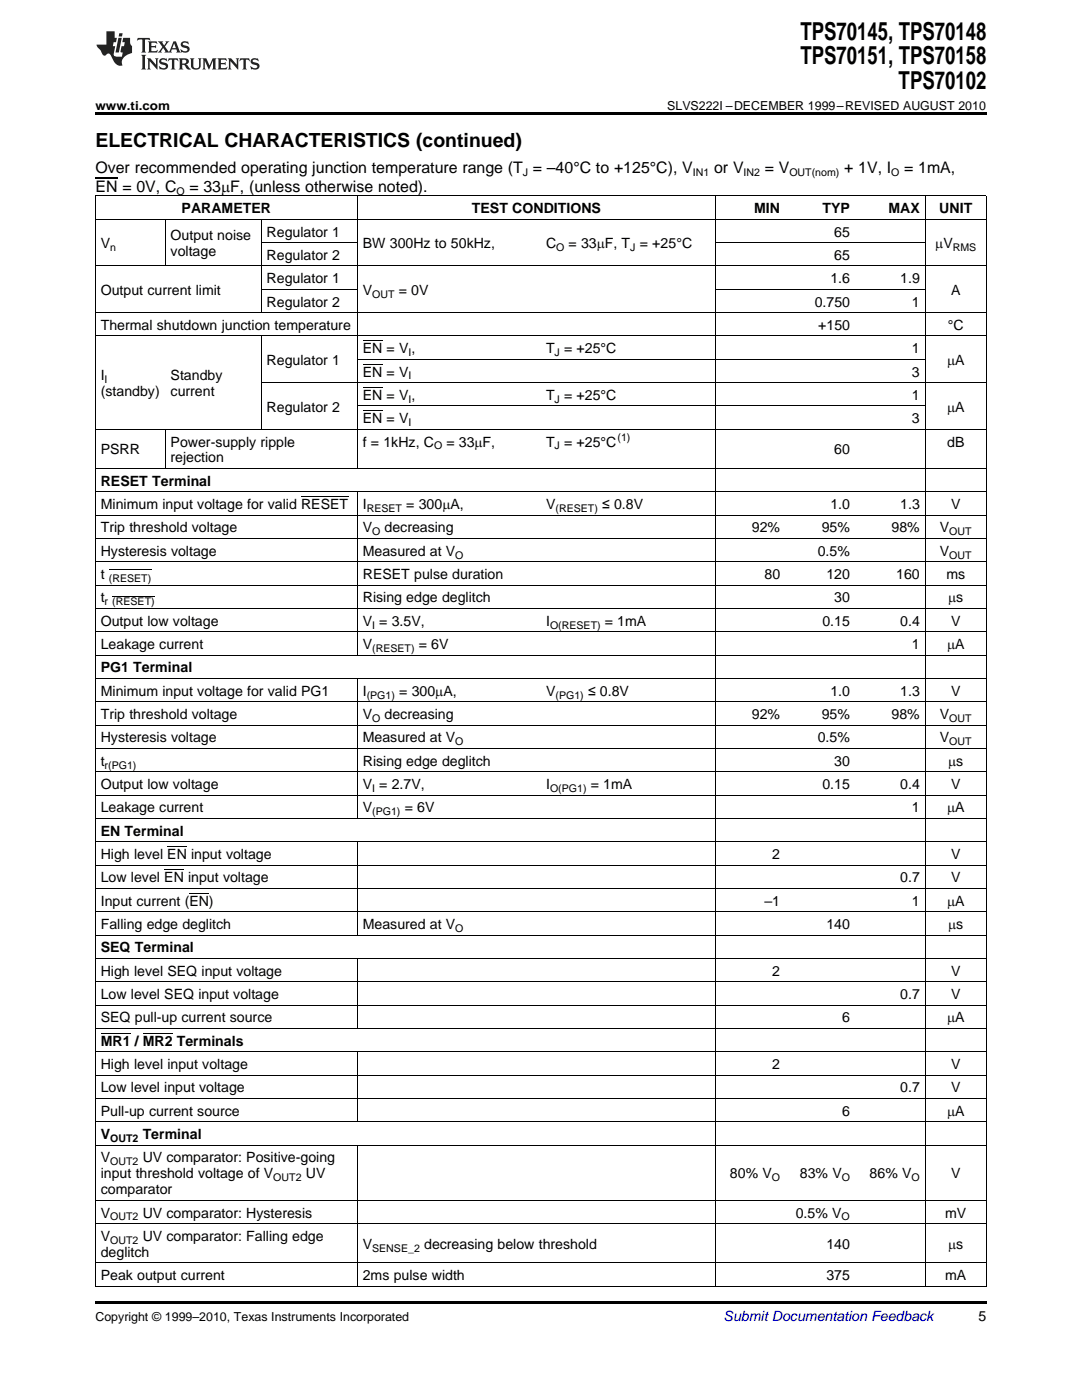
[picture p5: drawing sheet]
<svg xmlns="http://www.w3.org/2000/svg" width="216mm" height="279mm" viewBox="0 0 216 279" stroke-linecap="round" stroke-linejoin="round" font-family="sans-serif">
<defs><g id="words">
<g font-size="4.9">
<text x="159.7" y="7.9">TPS70145, TPS70148</text>
<text x="159.7" y="12.8">TPS70151, TPS70158</text>
<text x="179.3" y="17.8">TPS70102</text>
</g>
<text font-size="3.9" x="19" y="29.3">ELECTRICAL CHARACTERISTICS (continued)</text>
<g font-size="3.2">
<text x="19" y="34.4">Over recommended operating junction temperature range (T = –40°C to +125°C), V</text>
<text x="142.5" y="34.4">or V</text>
<text x="152.6" y="34.4">= V</text>
<text x="168.5" y="34.4">+ 1V, I</text>
<text x="180.4" y="34.4">= 1mA,</text>
<text x="19" y="38.3">EN = 0V, C</text>
<text x="37.8" y="38.3">= 33mF, (unless otherwise noted).</text>
</g>
<g font-size="2.8">
<text x="34" y="47.9">Output noise</text>
<text x="36.2" y="42.5">PARAMETER</text>
<text x="53.2" y="47.2">Regulator 1</text>
<text x="94.2" y="42.5">TEST CONDITIONS</text>
<text x="150.5" y="42.5">MIN</text>
<text x="164.1" y="42.5">TYP</text>
<text x="166.5" y="47.2">65</text>
<text x="177.3" y="42.5">MAX</text>
<text x="187.4" y="42.5">UNIT</text>
<text x="20.1" y="49.5">V</text>
<text x="34" y="51.1">voltage</text>
<text x="53.2" y="51.9">Regulator 2</text>
<text x="72.4" y="49.5">BW 300Hz to 50kHz,</text>
<text x="109" y="49.5">C</text>
<text x="113.5" y="49.5">= 33mF, T = +25°C</text>
<text x="166.5" y="51.9">65</text>
<text x="186.6" y="49.5">mV</text>
<text x="20.1" y="58.8">Output current limit</text>
<text x="53.2" y="56.5">Regulator 1</text>
<text x="72.4" y="58.8">V</text>
<text x="79.6" y="58.8">= 0V</text>
<text x="165.7" y="56.5">1.6</text>
<text x="179.6" y="56.5">1.9</text>
<text x="189.8" y="58.8">A</text>
<text x="20.1" y="65.8">Thermal shutdown junction temperature</text>
<text x="53.2" y="61.2">Regulator 2</text>
<text x="162.6" y="61.2">0.750</text>
<text x="163.3" y="65.8">+150</text>
<text x="182" y="61.2">1</text>
<text x="189.2" y="65.8">°C</text>
<text x="72.4" y="70.5">EN = V ,</text>
<text x="109" y="70.5">T = +25°C</text>
<text x="182" y="70.5">1</text>
<text x="20.1" y="75.9">I</text>
<text x="34" y="75.9">Standby</text>
<text x="53.2" y="72.8">Regulator 1</text>
<text x="72.4" y="75.1">EN = V</text>
<text x="182" y="75.1">3</text>
<text x="189" y="72.8">mA</text>
<text x="20.1" y="79.1">(standby)</text>
<text x="34" y="79.1">current</text>
<text x="53.2" y="82.1">Regulator 2</text>
<text x="72.4" y="79.8">EN = V ,</text>
<text x="109" y="79.8">T = +25°C</text>
<text x="182" y="79.8">1</text>
<text x="189" y="82.1">mA</text>
<text x="34" y="89.1">Power-supply ripple</text>
<text x="72.4" y="84.5">EN = V</text>
<text x="72.4" y="89.1">f = 1kHz, C</text>
<text x="89.1" y="89.1">= 33mF,</text>
<text x="109" y="89.1">T = +25°C</text>
<text x="182" y="84.5">3</text>
<text x="189" y="89.1">dB</text>
<text x="20.1" y="90.7">PSRR</text>
<text x="34" y="92.3">rejection</text>
<text x="166.5" y="90.7">60</text>
<text x="20.1" y="96.9">RESET Terminal</text>
<text x="20.1" y="101.6">Minimum input voltage for valid RESET</text>
<text x="72.4" y="101.6">I</text>
<text x="81.1" y="101.6">= 300mA,</text>
<text x="109" y="101.6">V</text>
<text x="120.2" y="101.6">≤ 0.8V</text>
<text x="165.7" y="101.6">1.0</text>
<text x="179.6" y="101.6">1.3</text>
<text x="189.8" y="101.6">V</text>
<text x="20.1" y="106.3">Trip threshold voltage</text>
<text x="72.4" y="106.3">V</text>
<text x="76.7" y="106.3">decreasing</text>
<text x="150" y="106.3">92%</text>
<text x="164" y="106.3">95%</text>
<text x="177.9" y="106.3">98%</text>
<text x="187.5" y="106.3">V</text>
<text x="20.1" y="110.9">Hysteresis voltage</text>
<text x="72.4" y="110.9">Measured at V</text>
<text x="163.2" y="110.9">0.5%</text>
<text x="187.5" y="110.9">V</text>
<text x="20.1" y="115.6">t</text>
<text x="72.4" y="115.6">RESET pulse duration</text>
<text x="152.5" y="115.6">80</text>
<text x="164.9" y="115.6">120</text>
<text x="178.8" y="115.6">160</text>
<text x="188.8" y="115.6">ms</text>
<text x="20.1" y="120.2">t</text>
<text x="20.1" y="124.9">Output low voltage</text>
<text x="72.4" y="120.2">Rising edge deglitch</text>
<text x="72.4" y="124.9">V = 3.5V,</text>
<text x="109" y="124.9">I</text>
<text x="120.7" y="124.9">= 1mA</text>
<text x="164.1" y="124.9">0.15</text>
<text x="166.5" y="120.2">30</text>
<text x="179.6" y="124.9">0.4</text>
<text x="189.2" y="120.2">ms</text>
<text x="189.8" y="124.9">V</text>
<text x="20.1" y="129.5">Leakage current</text>
<text x="72.4" y="129.5">V</text>
<text x="83.6" y="129.5">= 6V</text>
<text x="182" y="129.5">1</text>
<text x="189" y="129.5">mA</text>
<text x="20.1" y="134.2">PG1 Terminal</text>
<text x="20.1" y="138.9">Minimum input voltage for valid PG1</text>
<text x="20.1" y="143.5">Trip threshold voltage</text>
<text x="72.4" y="138.9">I</text>
<text x="72.4" y="143.5">V</text>
<text x="76.7" y="143.5">decreasing</text>
<text x="79.7" y="138.9">= 300mA,</text>
<text x="109" y="138.9">V</text>
<text x="117.3" y="138.9">≤ 0.8V</text>
<text x="150" y="143.5">92%</text>
<text x="164" y="143.5">95%</text>
<text x="165.7" y="138.9">1.0</text>
<text x="177.9" y="143.5">98%</text>
<text x="179.6" y="138.9">1.3</text>
<text x="187.5" y="143.5">V</text>
<text x="189.8" y="138.9">V</text>
<text x="20.1" y="148.2">Hysteresis voltage</text>
<text x="72.4" y="148.2">Measured at V</text>
<text x="163.2" y="148.2">0.5%</text>
<text x="187.5" y="148.2">V</text>
<text x="20.1" y="152.8">t</text>
<text x="72.4" y="152.8">Rising edge deglitch</text>
<text x="166.5" y="152.8">30</text>
<text x="189.2" y="152.8">ms</text>
<text x="20.1" y="157.5">Output low voltage</text>
<text x="72.4" y="157.5">V = 2.7V,</text>
<text x="109" y="157.5">I</text>
<text x="117.9" y="157.5">= 1mA</text>
<text x="164.1" y="157.5">0.15</text>
<text x="179.6" y="157.5">0.4</text>
<text x="189.8" y="157.5">V</text>
<text x="20.1" y="162.1">Leakage current</text>
<text x="20.1" y="166.8">EN Terminal</text>
<text x="72.4" y="162.1">V</text>
<text x="80.8" y="162.1">= 6V</text>
<text x="182" y="162.1">1</text>
<text x="189" y="162.1">mA</text>
<text x="20.1" y="171.4">High level EN input voltage</text>
<text x="154.1" y="171.4">2</text>
<text x="189.8" y="171.4">V</text>
<text x="20.1" y="176.1">Low level EN input voltage</text>
<text x="179.6" y="176.1">0.7</text>
<text x="189.8" y="176.1">V</text>
<text x="20.1" y="180.8">Input current (EN)</text>
<text x="20.1" y="185.4">Falling edge deglitch</text>
<text x="72.4" y="185.4">Measured at V</text>
<text x="152.5" y="180.8">–1</text>
<text x="164.9" y="185.4">140</text>
<text x="182" y="180.8">1</text>
<text x="189" y="180.8">mA</text>
<text x="189.2" y="185.4">ms</text>
<text x="20.1" y="190.1">SEQ Terminal</text>
<text x="20.1" y="194.7">High level SEQ input voltage</text>
<text x="154.1" y="194.7">2</text>
<text x="189.8" y="194.7">V</text>
<text x="20.1" y="199.4">Low level SEQ input voltage</text>
<text x="179.6" y="199.4">0.7</text>
<text x="189.8" y="199.4">V</text>
<text x="20.1" y="204">SEQ pull-up current source</text>
<text x="20.1" y="208.7">MR1 / MR2 Terminals</text>
<text x="168" y="204">6</text>
<text x="189" y="204">mA</text>
<text x="20.1" y="213.4">High level input voltage</text>
<text x="154.1" y="213.4">2</text>
<text x="189.8" y="213.4">V</text>
<text x="20.1" y="218">Low level input voltage</text>
<text x="179.6" y="218">0.7</text>
<text x="189.8" y="218">V</text>
<text x="20.1" y="222.7">Pull-up current source</text>
<text x="20.1" y="227.3">V</text>
<text x="28.5" y="227.3">Terminal</text>
<text x="168" y="222.7">6</text>
<text x="189" y="222.7">mA</text>
<text x="20.1" y="232">V</text>
<text x="28.5" y="232">UV comparator: Positive-going</text>
<text x="20.1" y="235.2">input threshold voltage of V</text>
<text x="20.1" y="238.3">comparator</text>
<text x="61" y="235.2">UV</text>
<text x="145.7" y="235.2">80% V</text>
<text x="159.6" y="235.2">83% V</text>
<text x="173.5" y="235.2">86% V</text>
<text x="189.8" y="235.2">V</text>
<text x="20.1" y="243">V</text>
<text x="28.5" y="243">UV comparator: Hysteresis</text>
<text x="158.8" y="243">0.5% V</text>
<text x="188.6" y="243">mV</text>
<text x="20.1" y="247.6">V</text>
<text x="20.1" y="250.8">deglitch</text>
<text x="28.5" y="247.6">UV comparator: Falling edge</text>
<text x="72.4" y="249.2">V</text>
<text x="84.6" y="249.2">decreasing below threshold</text>
<text x="164.9" y="249.2">140</text>
<text x="189.2" y="249.2">ms</text>
<text x="20.1" y="255.5">Peak output current</text>
<text x="72.4" y="255.5">2ms pulse width</text>
<text x="164.9" y="255.5">375</text>
<text x="188.6" y="255.5">mA</text>
<text x="195.3" y="263.6">5</text>
</g>
<text font-size="2.8" fill="#0000c8" x="144.4" y="263.6">Submit Documentation Feedback</text>
<g font-size="2.5">
<text x="19" y="21.9">www.ti.com</text>
<text x="133.1" y="21.9">SLVS222I –DECEMBER 1999–REVISED AUGUST 2010</text>
<text x="19" y="263.6">Copyright © 1999–2010, Texas Instruments Incorporated</text>
</g>
<g font-size="2.1">
<text x="104.3" y="35.1">J</text>
<text x="138.3" y="35.1">IN1</text>
<text x="148.4" y="35.1">IN2</text>
<text x="157.5" y="35.1">OUT(nom)</text>
<text x="177.8" y="35.1">O</text>
<text x="35.2" y="38.9">O</text>
<text x="22" y="50.1">n</text>
<text x="111" y="50.1">O</text>
<text x="125.8" y="50.1">J</text>
<text x="190.1" y="50.1">RMS</text>
<text x="74.3" y="59.4">OUT</text>
<text x="81.5" y="71">I</text>
<text x="110.7" y="71">J</text>
<text x="20.9" y="76.4">I</text>
<text x="81.5" y="75.7">I</text>
<text x="81.5" y="80.4">I</text>
<text x="110.7" y="80.4">J</text>
<text x="81.5" y="85">I</text>
<text x="86.6" y="89.7">O</text>
<text x="110.7" y="89.7">J</text>
<text x="123.2" y="88">(1)</text>
<text x="73.2" y="102.2">RESET</text>
<text x="74.3" y="106.8">O</text>
<text x="110.8" y="102.2">(RESET)</text>
<text x="189.4" y="106.8">OUT</text>
<text x="90.8" y="111.5">O</text>
<text x="189.4" y="111.5">OUT</text>
<text x="21.7" y="116.1">(RESET)</text>
<text x="20.9" y="120.8">r (RESET)</text>
<text x="74.3" y="125.4">I</text>
<text x="109.7" y="125.4">O(RESET)</text>
<text x="74.3" y="130.1">(RESET)</text>
<text x="73.2" y="139.4">(PG1)</text>
<text x="110.8" y="139.4">(PG1)</text>
<text x="74.3" y="144.1">O</text>
<text x="90.8" y="148.7">O</text>
<text x="189.4" y="144.1">OUT</text>
<text x="189.4" y="148.7">OUT</text>
<text x="20.9" y="153.4">r(PG1)</text>
<text x="74.3" y="158">I</text>
<text x="109.7" y="158">O(PG1)</text>
<text x="74.3" y="162.7">(PG1)</text>
<text x="90.8" y="186">O</text>
<text x="22" y="227.9">OUT2</text>
<text x="22" y="232.6">OUT2</text>
<text x="54.5" y="235.7">OUT2</text>
<text x="154" y="235.7">O</text>
<text x="168" y="235.7">O</text>
<text x="181.9" y="235.7">O</text>
<text x="22" y="243.6">OUT2</text>
<text x="167.9" y="243.6">O</text>
<text x="22" y="248.2">OUT2</text>
<text x="74.3" y="249.8">SENSE_2</text>
</g>
</g></defs>
<g fill="#231f20">
<path d="M27.5 7.6l-.1 .5 .4-.2h.6v.1v2.1l-.2 .4h1l-.3-.4v-2.1l.1-.1h.5l.5 .2-.2-.5zM29.5 8.3l.2 .3v1.5l-.2 .4h1.8l.2-.6a1.04 1.04 0 0 1-1.3 .2v-.7h.6l.3 .2v-.6l-.3 .2h-.6v-.6l.8-.1 .4 .3-.2-.5zM31.5 8.3l.9 1.1-.9 1.1h.8l-.2-.2 .5-.7 .4 .7-.2 .2h1.5l-.1-.2 .1-.4h.9l.1 .4-.2 .2h1l-.3-.3-.7-1.9h-.5l-.9 2-.8-1 .9-1h-.8l.1 .3-.3 .5-.4-.6 .2-.2zM34.7 8.6l.4 1h-.7zM36.3 8.4a.63 .63 0 0 0-.2 .7 .63 .63 0 0 0 .6 .4l.6 .2 .1 .2a.75 .75 0 0 1-.7 .4 .75 .75 0 0 1-.6-.5l.1 .7 .1-.1a1.11 1.11 0 0 0 1.5-.6 1.13 1.13 0 0 0-1.2-.8l-.1-.4a1.04 1.04 0 0 1 1.2 .2l-.2-.5-.1 .1-.5-.2zM28.2 10.9l.2 .4v2.2l-.2 .4h1l-.3-.4v-2.2l.3-.4zM29.3 11.6l.3 .4v1.5l-.3 .4h.8l-.2-.4v-1.3l1.5 1.7v-1.9l.2-.4h-.7l.2 .4v.9l-1.1-1.3zM32 11.8a.62 .62 0 0 0-.2 .7 .62 .62 0 0 0 .6 .4l.6 .1 .1 .3a.76 .76 0 0 1-.7 .3 .76 .76 0 0 1-.6-.4l.1 .7 .1-.1a1.11 1.11 0 0 0 1.5-.6 1.13 1.13 0 0 0-1.2-.8l-.1-.4a1.04 1.04 0 0 1 1.2 .2l-.2-.6-.1 .1-.5-.1zM33.7 11.6l-.2 .6a.61 .61 0 0 1 .8-.3v1.6l-.2 .4h.9l-.2-.4v-1.6a.63 .63 0 0 1 .8 .3l-.2-.6zM35.6 11.6l.3 .4v1.5l-.3 .4h1l-.2-.2v-.8l.5 .2a.76 .76 0 0 0 1.2 .7l-1-1a.58 .58 0 0 0 .6-.5 .58 .58 0 0 0-.5-.6zM36.4 11.9h.1a.45 .45 0 0 1 .5 .1 .45 .45 0 0 1 .1 .5l-.7 .2zM37.9 11.6l.2 .2a2.17 2.17 0 0 0 .3 1.9 .99 .99 0 0 0 1.6-.6v-1.1l.2-.4h-.7l.2 .2a1.92 1.92 0 0 1-.2 1.8 .6 .6 0 0 1-.9-.5v-1.1l.2-.4zM40.4 11.6l.2 .4v1.5l-.2 .4h.7l-.2-.4v-1.4l.8 1.8 .8-1.8v1.4l-.2 .4h.9l-.2-.4v-1.5l.2-.4h-.8l-.6 1.5-.6-1.5zM43.4 11.6l.2 .4v1.5l-.2 .4h1.8l.2-.6a1.04 1.04 0 0 1-1.3 .1v-.6h.5l.4 .2v-.6l-.4 .2h-.5v-.7h.8l.3 .3-.1-.6zM45.5 11.6l.2 .4v1.5l-.2 .4h.7l-.2-.4v-1.3l1.5 1.7v-1.9l.2-.4h-.7l.2 .4v.9l-1.1-1.3zM47.9 11.6l-.1 .6a.61 .61 0 0 1 .8-.3v1.6l-.3 .4h1l-.3-.4 .1-1.6a.63 .63 0 0 1 .7 .3l-.1-.6zM50.2 11.8a.62 .62 0 0 0-.2 .7 .62 .62 0 0 0 .6 .4l.6 .1 .2 .3a.76 .76 0 0 1-.8 .3 .76 .76 0 0 1-.6-.4l.1 .7 .2-.1a1.11 1.11 0 0 0 1.5-.6 1.13 1.13 0 0 0-1.3-.8l-.1-.4a1.04 1.04 0 0 1 1.2 .2l-.1-.6-.2 .1-.5-.1z"/>
<path d="M21.2 6.3v2.6h-1.9l.1 .4 .7 .9a.91 .91 0 0 0 1 .8 .56 .56 0 0 1 .5-.3 .56 .56 0 0 1 .5 .3l.4 .8a1.53 1.53 0 0 0 1.9 1.2 1.54 1.54 0 0 1 1-2.1l.9-.3v-1.4a1.52 1.52 0 0 1-.3-1.6h-1.4l-.2 .8h.5l-.2 .8h-.4l-.2 1v.2l.4 .1-.2 .8a1.93 1.93 0 0 1-1.6-.3l.3-1.8h-.5l.2-.8h.4l.2-.8h-.4v-1.3zM23.6 7.6l-.6 2.9h.7l.6-2.9zM23.8 6.6l-.1 .7h.6l.2-.7z"/>
</g>
<path d="M19 22.5h177.8v.5h-177.8zM19 259.7h177.8v.5h-177.8z" fill="#000"/>
<g fill="none" stroke="#000" stroke-width=".2">
<path d="M19 39.1h177.8M19.1 39.2v217.6M71.3 39.2v54.4M142.8 39.2v217.6M184.6 39.2v217.6M196.8 39.2v217.6M19 53.1h177.8M19 43.8h177.8M32.9 43.8v9.3M52.1 43.8v18.6M52.1 57.7h19.2M52.1 48.4h19.2"/>
<path d="M142.8 57.7h41.8M142.8 48.4h41.8M19 67h177.8M19 62.4h177.8M52.1 67.1v18.6M52.1 76.4h144.7M71.3 71.7h113.3M72.4 77.3h3.9M72.4 72.7h3.9M72.4 68h3.9M19 98.2h177.8M19 93.5h177.8"/>
<path d="M19 85.7h177.8M32.9 85.7v7.9M60.1 99.1h9.4M71.3 98.2v32.6M71.3 81h113.3M72.4 82h3.9M19 116.8h177.8M19 112.1h177.8M19 107.5h177.8M19 102.8h177.8M21.7 113.8h8.5M22.4 119h8.5"/>
<path d="M19 135.4h177.8M19 130.8h177.8M19 126.1h177.8M19 121.4h177.8M71.3 135.5v27.9M19 158.7h177.8M19 154h177.8M19 149.4h177.8M19 144.7h177.8M19 140.1h177.8M19 177.3h177.8M19 172.7h177.8"/>
<path d="M19 168h177.8M19 163.4h177.8M32.8 173.6h3.9M33.4 169h3.9M37.8 178.3h3.9M71.3 168.1v18.6M19 196h177.8M19 191.3h177.8M19 186.6h177.8M19 182h177.8M71.3 191.3v14M19 219.2h177.8"/>
<path d="M19 214.6h177.8M19 209.9h177.8M19 205.3h177.8M19 200.6h177.8M20.1 206.2h5.9M28.5 206.2h5.9M71.3 210v13.9M19 239.6h177.8M19 228.5h177.8M19 223.9h177.8M71.3 228.6v28.2M19 256.7h177.8"/>
<path d="M19 252h177.8M19 244.2h177.8"/>
</g>
<path d="M19 35.5h4.5" fill="none" stroke="#000" stroke-width=".21"/>
<use href="#words"/>
</svg>
